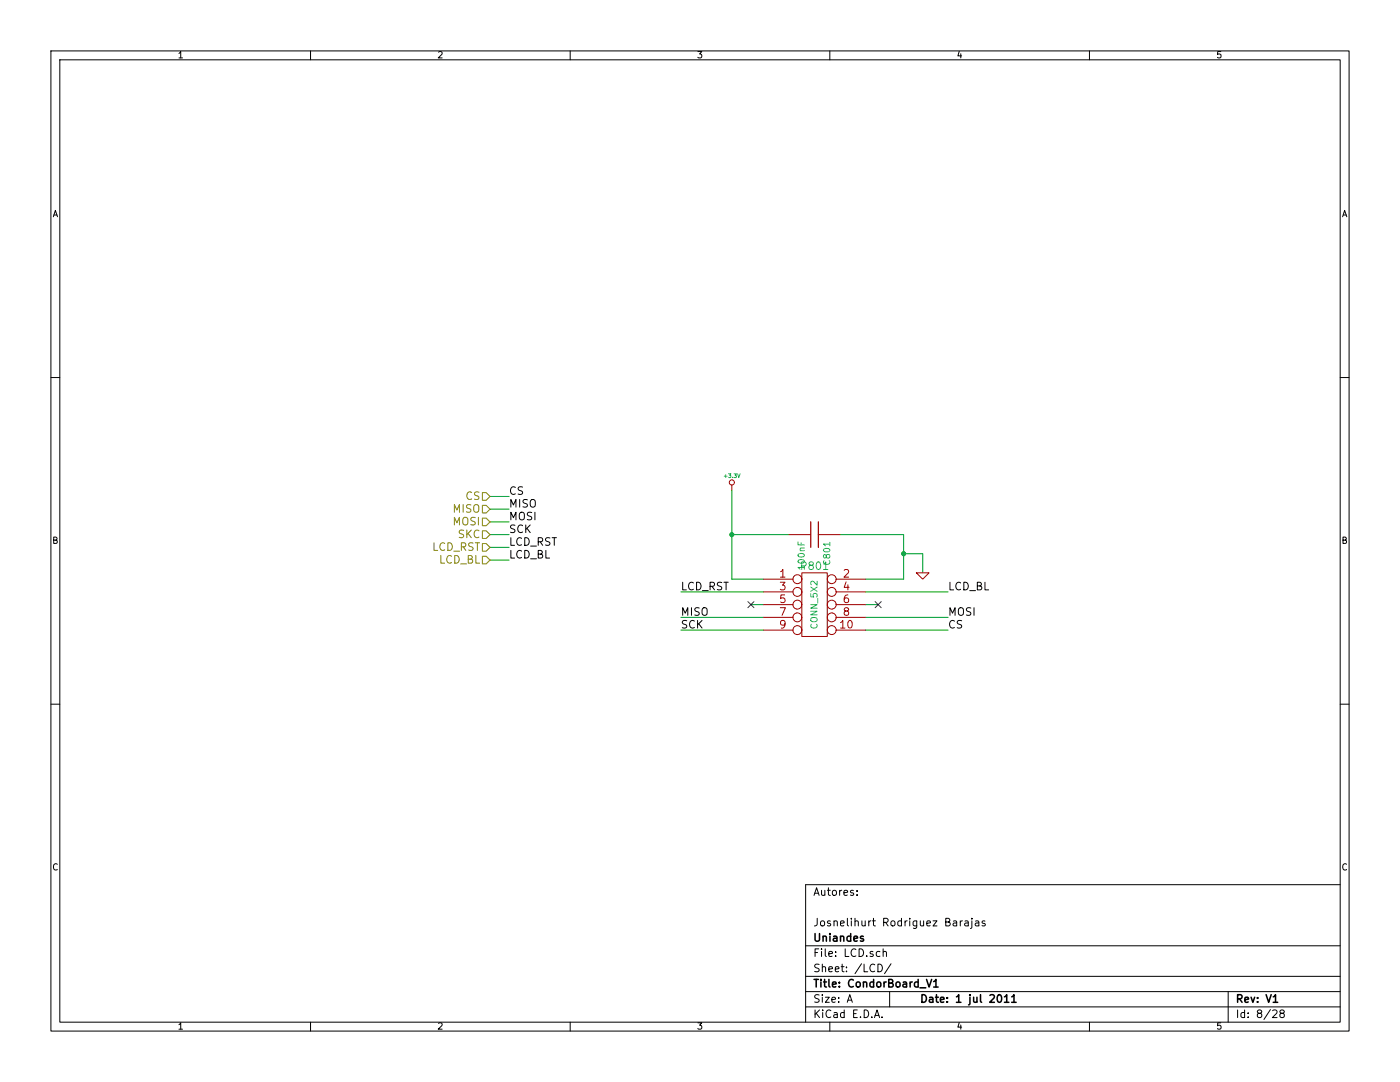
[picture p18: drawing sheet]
<svg xmlns="http://www.w3.org/2000/svg" width="279mm" height="216mm" viewBox="0 0 279 216" stroke-linecap="round" stroke-linejoin="round" font-family="sans-serif">
<g fill="none" stroke="#000" stroke-width=".2">
<path d="M10.2 10.2h259v195.5h-259zM11.9 11.9h255.6v192.1h-255.6zM35.7 10.7l.4-.4v1.3M35.7 11.6h.7M62 10.2v1.7M87.5 10.4l.5-.1 .2 .4-.7 .9h.7M113.8 10.2v1.7M139.3 10.3h.8l-.5 .5 .4 .1v.5l-.2 .2-.5-.2M165.6 10.2v1.7M191.4 10.2l-.2 1h.7M191.7 10.7v.9M217.4 10.2v1.7"/>
<path d="M243.6 10.3h-.6v.6l.2-.1 .4 .1v.5l-.1 .2-.5-.2M10.6 43.3l.4-1.3 .5 1.3M10.8 42.9h.6M267.9 43.3l.5-1.3 .4 1.3M268.1 42.9h.6M10.2 75.3h1.7M267.5 75.3h1.7M102.8 97.3a.72 .72 0 0 0-1 .5 .72 .72 0 0 0 .7 .9l.3-.2M103.7 99.7v1.5M104.3 97.2a.62 .62 0 0 0-.8 .1v.4l.7 .4 .1 .3-.3 .3-.6-.1M105.3 99.7a.62 .62 0 0 0-.9 .1v.5l.8 .3 .1 .3-.3 .3-.6-.1M105.9 99.9a.5 .5 0 0 1 .6-.2 .5 .5 0 0 1 .3 .5v.8a.53 .53 0 0 1-.6 .2 .53 .53 0 0 1-.4-.5z"/>
<path d="M10.7 107.8l.6-.1v-.4l-.6-.1v1.2h.5l.2-.4-.2-.2M102 107.3v1.5h.7M102 101.2v-1.5l.5 1.1 .5-1.1v1.5M102 103.7v-1.5l.5 1.1 .5-1.1v1.5M102 109.8v1.6h.7M102.8 104.8a.62 .62 0 0 0-.8 .1v.4l.7 .4 .1 .3-.3 .3-.6-.1M103.9 102.3a.5 .5 0 0 1 .5 0 .5 .5 0 0 1 .2 .4v.8a.53 .53 0 0 1-.6 .2 .53 .53 0 0 1-.4-.5v-.5zM104.1 107.4a.72 .72 0 0 0-1 .5 .72 .72 0 0 0 .7 .9l.3-.1M104.1 110a.72 .72 0 0 0-1 .5 .72 .72 0 0 0 .7 .9l.3-.2M104.3 104.9a.72 .72 0 0 0-1 .5 .72 .72 0 0 0 .7 .9l.3-.2M104.7 107.3a.77 .77 0 0 1 .9 .8 .77 .77 0 0 1-.9 .7zM104.7 109.8a.77 .77 0 0 1 .9 .8 .77 .77 0 0 1-.9 .8z"/>
<path d="M104.9 104.7v1.6M105.2 105.4l.6 .9M105.8 104.7l-.9 .9M105.9 109h1.2M105.9 111.5h1.2M106.1 102.3a.62 .62 0 0 0-.8 .1v.4l.7 .3 .1 .4-.3 .2h-.6M106.8 102.2v1.5M107.4 108.1l.8-.1 .1-.2-.1-.4-.2-.1h-.6v1.5M107.4 110.6l.7-.1 .1-.2-.1-.4-.7-.1v1.6h.6l.3-.3a.41 .41 0 0 0-.4-.5M107.8 108.1l.5 .7M108.9 109.8v1.6h.8M109.8 107.4a.62 .62 0 0 0-.9 0v.5l.8 .3 .1 .3-.4 .3-.5-.1"/>
<path d="M110.2 107.3h.8M110.6 107.3v1.5M268 107.8l.6-.1v-.4l-.6-.1v1.2h.5l.2-.4-.2-.2M10.2 140.5h1.7M267.5 140.5h1.7M11.4 172.5a.5 .5 0 0 0-.6 0 .5 .5 0 0 0-.1 .6l.2 .5 .5-.1M162.5 178.7l.5-1.6 .5 1.6M162.6 178.2h.7M164 177.6v.9a.39 .39 0 0 0 .6 0M164.6 177.6v1.1M165.1 177.6h.6M165.3 177.1v1.4l.4 .2"/>
<path d="M166.2 177.8l.2-.2 .5 .2v.7l-.3 .2-.4-.2zM167.6 177.6v1.1M168 177.6l-.4 .4M168.4 178.2l.8-.2-.1-.3-.4-.1-.3 .3 .1 .7h.6M170.3 177.7l-.3-.1-.3 .3 .1 .2 .5 .1v.4h-.6M171 178.5v.2M171 177.7v.2M267.5 176.5h-106.7v27.5M268.7 172.5a.5 .5 0 0 0-.6 0 .5 .5 0 0 0-.1 .6l.2 .5 .5-.1M160.8 188.7h106.7M160.8 194.8h106.7M160.8 197.9h106.7"/>
<path d="M162.7 190.1h.5M163.1 183.2v1.1a.47 .47 0 0 1-.6 .5M163.4 189.3h-.7v1.6M163.5 198.6a.62 .62 0 0 0-.8 0v.5l.7 .3 .1 .3-.3 .3-.6-.1M163.5 192.5a.62 .62 0 0 0-.8 0v.5l.7 .3 .1 .3-.3 .3-.6-.1M163.8 183.9l.3-.2 .4 .2v.7l-.2 .2-.5-.2zM164 189.3v.2M164 189.8v1.1M164.1 198.5v.1M164.1 193h.1a.36 .36 0 0 1 .6 .1v.8M164.1 192.4v1.5M164.1 199v1"/>
<path d="M164.7 189.3v1.4l.2 .2M164.7 199h.8l-.8 1h.8M165.4 190.3l.7-.1v-.3l-.5-.1-.2 .3 .1 .7h.6M165.4 193.4l.7-.1v-.3l-.5-.1-.2 .2 .1 .7h.6M165.7 183.8l-.3-.1-.3 .3 .1 .2 .5 .1v.4h-.6M166 199.5l.8-.1-.1-.3-.5-.1-.2 .2 .1 .7h.6M166.4 183.9l.1-.1a.36 .36 0 0 1 .6 .2v.8M166.4 183.7v1.1M166.7 193.4l.7-.1v-.3l-.5-.1-.2 .2 .1 .7h.6M166.8 190.7v.2M166.8 189.9v.2M167.4 199.9v.1"/>
<path d="M167.4 199.1v.1M167.7 184.3l.8-.2-.1-.3-.4-.1-.3 .3 .1 .7h.6M167.9 192.9h.6M168.1 192.4v1.3l.4 .2M168.7 189.3v1.6h.7M168.9 193.8v.1M168.9 193v.1M169.1 200l.5-1.5 .5 1.5M169.1 183.2v1.4l.2 .2M169.2 199.6h.8M169.9 183.2v.2M169.9 183.7v1.1"/>
<path d="M170.6 183.9l.1-.1a.36 .36 0 0 1 .6 .2v.8M170.6 183.2v1.6M170.8 189.5a.72 .72 0 0 0-1 .5 .72 .72 0 0 0 .7 .9l.3-.2M171.5 189.3a.77 .77 0 0 1 .8 .8 .77 .77 0 0 1-.8 .8zM171.9 192.3l-1.3 2M172 183.7v.9a.39 .39 0 0 0 .7 0M172.4 192.4v1.5h.8M172.7 183.7v1.1M173 190.7v.2M173.4 183.7v1.1M173.8 183.7l-.4 .3M174.1 183.7h.6"/>
<path d="M174.2 189.9l-.3-.1-.3 .3 .1 .2 .5 .1v.4h-.6M174.3 183.2v1.4l.4 .2M174.6 192.5a.72 .72 0 0 0-1 .5 .72 .72 0 0 0 .7 .9l.3-.1M175.2 192.4a.77 .77 0 0 1 .9 .7 .77 .77 0 0 1-.9 .8zM175.6 189.9l-.4-.1-.3 .3 .1 .6 .2 .2 .4-.1M176.3 190v-.1a.36 .36 0 0 1 .6 .2v.8M176.3 189.3v1.6M176.4 184h.7l.1-.3v-.3l-.3-.2h-.5v1.6M176.7 184l.5 .8M177.5 197.9v3M177.8 192.3l-1.3 2M178 183.8l.3-.1 .3 .3v.5l-.3 .3-.3-.1-.2-.2z"/>
<path d="M179.9 183.8l-.4-.1-.3 .3v.6l.3 .2 .4-.1M179.9 183.2v1.6M180.6 183.7v1.1M181.1 183.7l-.5 .3M181.6 183.2v.2M181.6 183.7v1.1M183 183.7v1.3l-.3 .3-.4-.1M183 183.8l-.5-.1-.3 .3 .1 .6 .2 .2 .5-.1M183.7 183.7v.9a.39 .39 0 0 0 .6 0M184.3 183.7v1.1M185 184.3l.7-.2-.1-.3-.4-.1-.2 .3v.7h.6M186.2 183.7h.8l-.8 1.1h.8"/>
<path d="M188.7 184h.6l.2-.2 .1-.3-.2-.2-.7-.1v1.6h.6l.3-.3a.41 .41 0 0 0-.3-.5M190.3 183.8h.6v1M190.9 184.1l-.5 .1a.3 .3 0 0 0-.2 .3 .3 .3 0 0 0 .2 .3l.5-.1M191.6 183.7v1.1M192.1 183.7l-.5 .3M192.6 183.8h.6v1M193.2 184.1l-.5 .1a.3 .3 0 0 0-.2 .3 .3 .3 0 0 0 .2 .3l.5-.1M194 183.7v1.4l-.3 .2M194 183.2v.2M194.7 183.8h.6l.1 1M195.4 184.1l-.6 .1a.3 .3 0 0 0-.2 .3 .3 .3 0 0 0 .2 .3l.6-.1M196.6 183.8l-.4-.1-.2 .3 .1 .2 .5 .1v.4h-.6"/>
<path d="M245.1 197.9v6.1M35.7 204.5l.4-.4v1.3M35.7 205.4h.7M62 204v1.7M87.5 204.2l.5-.1 .2 .4-.7 .9h.7M113.8 204v1.7M139.3 204.1h.8l-.5 .5 .4 .1v.5l-.2 .2-.5-.2M160.8 200.9h106.7M162.7 201.5v1.5M162.9 202.2l.7 .8M163.6 201.5l-.9 .9M164.2 201.5v.2"/>
<path d="M164.2 202v1M165.6 204v1.7M165.8 201.7a.72 .72 0 0 0-1 .5 .72 .72 0 0 0 .7 .8l.3-.1M166.4 202.1h.6l.1 .9M167.1 202.4l-.5 .1a.3 .3 0 0 0-.2 .3 .3 .3 0 0 0 .2 .2h.5M168.5 202.1l-.5-.1-.3 .3 .1 .6 .2 .1h.5M168.5 201.5v1.5M170.4 202.3h.5M171.1 201.5h-.7v1.5h.7M171.7 202.9v.1M172.5 201.5a.77 .77 0 0 1 .9 .8 .77 .77 0 0 1-.9 .7zM174 202.9v.1"/>
<path d="M174.5 203l.5-1.5 .5 1.5M174.7 202.6h.7M176 202.9v.1M191.4 204l-.2 1h.7M191.7 204.5v.9M217.4 204v1.7M243.6 204.1h-.6v.6l.2-.1 .4 .1v.5l-.1 .2-.5-.2M247 201.5v1.5M248.4 202.1l-.4-.1-.3 .3v.6l.3 .1h.4M248.4 201.5v1.5M249.1 202.9v.1M249.1 202.1v.2"/>
<path d="M251.2 202.2l-.3-.3 .1-.2 .2-.2 .5 .1 .1 .2-.1 .2-.6 .3-.2 .2 .1 .4 .2 .1h.3l.3-.2v-.3l-.3-.3M253.5 201.4l-1.3 2M254 201.7l.6-.2 .3 .5-1 1h1M255.7 202.2l-.3-.3 .1-.2 .2-.2 .5 .1 .1 .2-.1 .2-.6 .3-.2 .2 .1 .4 .2 .1h.3l.3-.2v-.3l-.3-.3"/>
</g>
<g fill="none" stroke="#000" stroke-width=".3">
<path d="M162.5 195.4h.8M162.7 186.3v1.2l.3 .3h.2l.4-.3v-1.2M162.9 195.4v1.6M163.8 195.4v.2M163.8 195.9v1.1M164.3 186.9a.36 .36 0 0 1 .6 .1v.8M164.3 186.8v1M164.4 195.9h.5M164.6 195.4v1.3l.3 .3M165.4 195.4v1.3l.3 .3M165.6 186.3v.1M165.6 186.8v1"/>
<path d="M166.1 196.4l.8-.1-.1-.3-.4-.1-.3 .3 .1 .7h.6M166.4 186.9h.6v.9M167 187.2h-.5a.3 .3 0 0 0-.2 .3 .3 .3 0 0 0 .2 .3l.5-.1M167.5 196.8v.2M167.5 196v.2M167.7 186.9h.1a.36 .36 0 0 1 .6 .1v.8M167.7 186.8v1M169.8 186.9l-.5-.1-.3 .3 .1 .6 .2 .1 .5-.1M169.8 186.3v1.5M170.3 195.6a.72 .72 0 0 0-1 .5 .72 .72 0 0 0 .7 .9l.3-.2M170.4 187.3l.7-.1v-.3l-.5-.1-.2 .2 .1 .7h.6M170.9 196.1l.3-.2 .4 .2v.7l-.2 .2-.5-.2z"/>
<path d="M172.3 186.9l-.4-.1-.2 .2 .1 .2 .5 .2v.3h-.6M172.3 196.1l.1-.1a.36 .36 0 0 1 .6 .2v.8M172.3 195.9v1.1M174.3 196l-.4-.1-.3 .3 .1 .6 .2 .2 .4-.1M174.3 195.4v1.6M175.1 196.1l.2-.2 .4 .2v.7l-.2 .2-.4-.2zM176.4 195.9v1.1M176.9 195.9l-.5 .3M177.4 196.2h.5l.2-.2 .1-.3-.2-.2-.6-.1v1.6h.6l.3-.3a.41 .41 0 0 0-.4-.5M178.9 196.1l.2-.2 .5 .2v.7l-.3 .2-.4-.2zM180.3 196h.5l.1 1M180.9 196.3l-.5 .1a.3 .3 0 0 0-.2 .3 .3 .3 0 0 0 .2 .3l.5-.1"/>
<path d="M181.6 195.9v1.1M182.1 195.9l-.5 .3M183.2 196l-.4-.1-.3 .3 .1 .6 .2 .2 .4-.1M183.2 195.4v1.6M183.6 197.1h1.2M184 198.5a.77 .77 0 0 1 .9 .7 .77 .77 0 0 1-.9 .8zM184.9 195.4l.5 1.6 .5-1.6M185.5 199.1h.6l.1 .9M186.2 199.4h-.5a.3 .3 0 0 0-.3 .3 .3 .3 0 0 0 .3 .3l.5-.1M186.3 195.9l.5-.5v1.6M186.3 197h.9M186.7 199h.6"/>
<path d="M186.9 198.5v1.3l.4 .2M187.7 199.5l.7-.1-.1-.3-.4-.1-.2 .2 .1 .7h.5M189.1 199.9v.1M189.1 199.1v.1M190.9 198.9l.4-.4v1.5M190.9 200h.9M193.6 199v1.3l-.3 .2M193.6 198.5v.1M194.3 199v.8a.39 .39 0 0 0 .7 .1M195 199v1M195.7 198.5v1.3l.2 .2M197.6 198.6l.5-.1 .4 .4-1 1.1h1"/>
<path d="M199.2 198.6l.2-.1a.81 .81 0 0 1 .5 .7 .81 .81 0 0 1-.5 .8l-.2-.1-.2-.5zM200.5 198.9l.4-.4v1.5M200.5 200h.8M201.9 198.9l.5-.4v1.5M201.9 200h.9M247 199.3l.7-.1 .2-.2-.1-.4-.2-.1h-.6v1.5M247.4 199.3l.5 .7M248.4 199.5l.8-.1-.1-.3-.4-.1-.3 .2 .1 .7h.6M249.7 199l.3 1 .4-1M251 199.9v.1M251 199.1v.1M252.7 198.5l.5 1.5 .5-1.5"/>
<path d="M254.1 198.9l.5-.4v1.5M254.1 200h.9"/>
</g>
<path d="M97.8 111.8h3.8M97.8 106.7h3.8M97.8 101.6h3.8M172.7 118.1h16.5M135.9 125.7h16.5M149.9 120.7h2.5M172.7 125.7h16.5" fill="none" stroke="#00a000" stroke-width=".2"/>
<circle cx="180.3" cy="110.5" r=".41" fill="#00a000"/>
<g fill="none" stroke="#00a000" stroke-width=".2">
<path d="M180.3 110.5h3.9v3.8"/>
<circle cx="180.3" cy="110.5" r=".41"/>
</g>
<circle cx="146" cy="106.7" r=".41" fill="#00a000"/>
<g fill="none" stroke="#00a000" stroke-width=".2">
<path d="M97.8 99.1h3.8M146.1 97.8v17.8h6.3M97.8 104.1h3.8M97.8 109.2h3.8M135.9 118.1h16.5M146.1 106.7h11.4M167.6 106.7h12.7v8.9h-7.6M135.9 123.2h16.5M172.7 120.7h2.6M172.7 123.2h16.5"/>
<circle cx="146" cy="106.7" r=".41"/>
</g>
<g fill="none" stroke="#808000" stroke-width=".2">
<path d="M94.1 98.3a.72 .72 0 0 0-1 .5 .72 .72 0 0 0 .7 .9l.3-.2M95.6 98.2a.62 .62 0 0 0-.8 .1v.4l.7 .4 .1 .3-.3 .3-.6-.1M96.3 98.3h.7l.8 .8-.8 .7h-.7zM86.6 108.3v1.5h.8M88 110.8v1.6h.7M88.7 108.5a.72 .72 0 0 0-1 .5 .72 .72 0 0 0 .7 .8l.3-.1M89.4 108.3a.77 .77 0 0 1 .9 .8 .77 .77 0 0 1-.9 .7zM90.1 111a.72 .72 0 0 0-1 .5 .72 .72 0 0 0 .7 .9l.3-.2M90.6 110h1.1M90.7 104.7v-1.5l.5 1.1 .5-1.1v1.5M90.7 102.2v-1.5l.5 1.1 .5-1.1v1.5M90.8 110.8a.77 .77 0 0 1 .8 .8 .77 .77 0 0 1-.8 .8z"/>
<path d="M91.9 112.5h1.2M92.1 109.1l.7-.1 .2-.2-.1-.3-.2-.2h-.6v1.5M92.4 100.7v1.5M92.5 109.1l.5 .7M92.5 105.8a.62 .62 0 0 0-.8 .1v.4l.8 .4v.3l-.3 .3-.6-.1M92.6 103.3a.5 .5 0 0 1 .5 0 .5 .5 0 0 1 .3 .4l-.1 .8a.53 .53 0 0 1-.6 .2 .53 .53 0 0 1-.3-.5v-.5zM93.2 105.8v1.5M93.4 106.4l.7 .9M93.4 111.6l.7-.1 .2-.2-.2-.4-.7-.1v1.6h.6l.3-.3a.41 .41 0 0 0-.3-.5M94 100.8a.62 .62 0 0 0-.8 0v.5l.7 .3 .1 .3-.3 .3-.6-.1M94.1 105.8l-.9 .9M94.4 108.4a.62 .62 0 0 0-.8 .1v.4l.7 .3 .1 .4-.3 .2h-.6"/>
<path d="M94.6 100.9a.5 .5 0 0 1 .6-.2 .5 .5 0 0 1 .4 .5l-.1 .8a.53 .53 0 0 1-.6 .2 .53 .53 0 0 1-.4-.5zM94.8 103.3a.62 .62 0 0 0-.8 .1v.4l.8 .4v.3l-.3 .2h-.5M94.8 108.3h.9M95 110.8v1.6h.7M95.3 108.3v1.5M95.5 103.2v1.5M95.6 105.9a.72 .72 0 0 0-1 .5 .72 .72 0 0 0 .7 .9l.3-.1M96.3 111h.7l.8 .8-.8 .7h-.7zM96.3 108.5h.7l.8 .7-.8 .8h-.7zM96.3 105.9h.7l.8 .8-.8 .7h-.7zM96.3 103.4h.7l.8 .7-.8 .8h-.7zM96.3 100.8h.7l.8 .8-.8 .8h-.7z"/>
</g>
<path d="M149.3 120l1.2 1.3M150.5 120l-1.2 1.3M174.7 120l1.2 1.3M175.9 120l-1.2 1.3" fill="none" stroke="#0000c0" stroke-width=".2"/>
<g fill="none" stroke="#000" stroke-width=".2">
<path d="M136.2 116.2v1.5h.8M138.4 116.3a.72 .72 0 0 0-1 .5 .72 .72 0 0 0 .7 .9l.3-.1M139 116.2a.77 .77 0 0 1 .9 .7 .77 .77 0 0 1-.9 .8zM140.2 117.9h1.2M141.7 117l.7-.1 .2-.2-.1-.4-.2-.1h-.6v1.5M142.1 117l.5 .7M144 116.3a.62 .62 0 0 0-.8 0v.5l.8 .3v.3l-.3 .3-.5-.1M144.5 116.2h.8M144.9 116.2v1.5M189.6 116.2v1.5h.7M191.7 116.3a.72 .72 0 0 0-1 .5 .72 .72 0 0 0 .7 .9l.3-.1M192.4 116.2a.77 .77 0 0 1 .8 .7 .77 .77 0 0 1-.8 .8z"/>
<path d="M193.5 117.9h1.2M195 116.9l.7-.1 .2-.2-.2-.3-.7-.1v1.5h.6l.3-.3a.41 .41 0 0 0-.3-.5M196.6 116.2v1.5h.7M136.2 122.8v-1.5l.6 1.1 .5-1.1v1.5M137.1 123.9a.62 .62 0 0 0-.9 .1v.4l.8 .3 .1 .3-.3 .3-.6-.1M138 121.3v1.5M138.6 124a.72 .72 0 0 0-1 .4 .72 .72 0 0 0 .7 .9l.3-.1M139.2 123.8v1.5M139.4 124.5l.7 .8M139.5 121.3a.62 .62 0 0 0-.8 .1v.4l.8 .4v.3l-.3 .3-.5-.1M140.1 123.8l-.9 .9M140.2 121.5a.5 .5 0 0 1 .6-.2 .5 .5 0 0 1 .3 .5v.8a.53 .53 0 0 1-.6 .2 .53 .53 0 0 1-.4-.5z"/>
<path d="M189.6 122.8v-1.5l.5 1.1 .5-1.1v1.5M190.5 124a.72 .72 0 0 0-1 .4 .72 .72 0 0 0 .7 .9l.3-.1M191.3 121.5a.5 .5 0 0 1 .6-.2 .5 .5 0 0 1 .4 .5l-.1 .8a.53 .53 0 0 1-.6 .2 .53 .53 0 0 1-.3-.5zM191.9 123.9a.62 .62 0 0 0-.8 .1v.4l.7 .3 .1 .3-.3 .3-.6-.1M193.8 121.3a.62 .62 0 0 0-.9 .1v.4l.8 .4 .1 .3-.4 .3-.5-.1M194.4 121.3v1.5"/>
</g>
<g fill="none" stroke="#a00000" stroke-width=".2">
<path d="M146.1 96.8v1M152.4 115.6h5.8M152.4 118.1h5.8M155.7 116.2h1l-.5 .6 .4 .1v.7l-.2 .1-.7-.1M155.8 114.1l.4-.5v1.6M155.8 115.2h.9M156.6 118.7h-.7l-.1 .8 .2-.2 .5 .1 .2 .2-.1 .5-.2 .1-.6-.1M157.5 106.7h4.3M160 114.3h5.1v12.7h-5.1zM163.3 106.7h4.3M166.9 115.6h5.8M166.9 118.1h5.8"/>
<path d="M168.5 113.8l.6-.2 .3 .5-1 1.1h1M168.9 116.1l-.4 1.1h.9M169.2 118.7a.62 .62 0 0 0-.7 .7l.1 .7 .2 .1 .5-.1 .1-.5-.2-.2-.4-.1-.3 .3M169.2 116.7v1M182.9 114.3h2.5l-1.2 1.3zM152.4 120.7h5.8M152.4 123.2h5.8M152.4 125.7h5.8M155.7 121.3h1l-.6 1.5M156.7 124.5l-.3 .2h-.5l-.1-.2 .1-.6 .5-.1 .2 .2a1.16 1.16 0 0 1-.2 1.2l-.5 .1M166.9 120.7h5.8M166.9 123.2h5.8"/>
<path d="M166.9 125.7h5.8M167.7 124.2l.5-.4v1.5M167.7 125.3h.9M168.8 121.9l-.3-.3 .1-.2 .2-.1h.4l.2 .3-.1 .2-.7 .2-.1 .2 .1 .5 .2 .1h.3l.3-.3v-.3l-.3-.3M169.4 123.9l.2-.1a.81 .81 0 0 1 .5 .8 .81 .81 0 0 1-.5 .7 .98 .98 0 0 1-.2-1.4z"/>
<circle cx="146" cy="96.3" r=".51"/>
<circle cx="159.1" cy="118.1" r=".89"/>
<circle cx="159.1" cy="115.6" r=".89"/>
<circle cx="166" cy="118.1" r=".89"/>
<circle cx="166" cy="115.6" r=".89"/>
<circle cx="159.1" cy="123.2" r=".89"/>
<circle cx="159.1" cy="120.6" r=".89"/>
<circle cx="159.1" cy="125.7" r=".89"/>
<circle cx="166" cy="123.2" r=".89"/>
<circle cx="166" cy="120.6" r=".89"/>
<circle cx="166" cy="125.7" r=".89"/>
</g>
<path d="M161.8 104.1v5.1M163.3 104.1v5.1" fill="none" stroke="#a00000" stroke-width=".25"/>
<g fill="none" stroke="#00a0a0" stroke-width=".2">
<path d="M144.5 95h.6M144.8 94.7v.6M145.4 94.5h.5l-.3 .3 .3 .2-.1 .3-.4-.1M146.2 95.2v.1M146.5 94.5h.5l-.3 .3 .3 .2-.1 .3-.4-.1M147.2 94.5l.2 .8 .3-.8M159.3 108.1v.6h1.2M159.3 111.8a.74 .74 0 0 1 1.2 .3 .74 .74 0 0 1-1.2-.1zM159.4 110.6a.66 .66 0 0 1 .7-.2 .66 .66 0 0 1 .4 .5 .74 .74 0 0 1-1.2-.2zM159.7 109.9h.8M159.9 108.3v.4M160 112.9h.7l.2-.3-.1-.3-.2-.2h-.6v1.5"/>
<path d="M160.5 113.2h-1.2l.3 .4M160.5 109.3l-.8 .1 .1 .5M160.5 112.9v.7M161.7 112.8l-.3-.3 .1-.2 .2-.2 .5 .1 .1 .2v.2l-.7 .3-.2 .2 .1 .4 .2 .1h.3l.3-.2v-.3l-.3-.3M161.8 118.5v.6h.6l-.1-.2 .1-.4h.5l.2 .1-.2 .5M161.8 117.1l1.3 .9M163.1 116v.8l-.9-.8-.4 .2 .1 .5M163.1 117.1l-1.3 .9M163.1 112.2l.2-.1a.81 .81 0 0 1 .5 .8 .81 .81 0 0 1-.5 .7 .98 .98 0 0 1-.2-1.4zM163.2 119.4v.9M164.3 112.5l.5-.4v1.5M164.3 113.6h.9"/>
<path d="M164.4 109.6a.74 .74 0 0 1 1.2 .3 .74 .74 0 0 1-1.3-.2zM164.5 111.9a.5 .5 0 0 0 0 .6 .5 .5 0 0 0 .6 .1l.5-.2-.1-.5M164.9 110.9l.2-.3h.3l.2 .3v.4l-.2 .1-.5-.1-.1-.6h-.3l-.2 .2 .2 .4h.3l.1-.2M165.6 108.6h-1.3l.4 .3M165.6 108.2v.7M161.8 122h1.3l-1.3 .7h1.3M161.8 120.7h1.3l-1.3 .7h1.3M161.9 124.6a.5 .5 0 0 0 0 .6 .5 .5 0 0 0 .6 .1l.5-.2-.1-.5M162 123.3a.81 .81 0 0 1 1.1 .2l-.2 .5-.7 .1a.44 .44 0 0 1-.4-.6z"/>
</g>
</svg>
